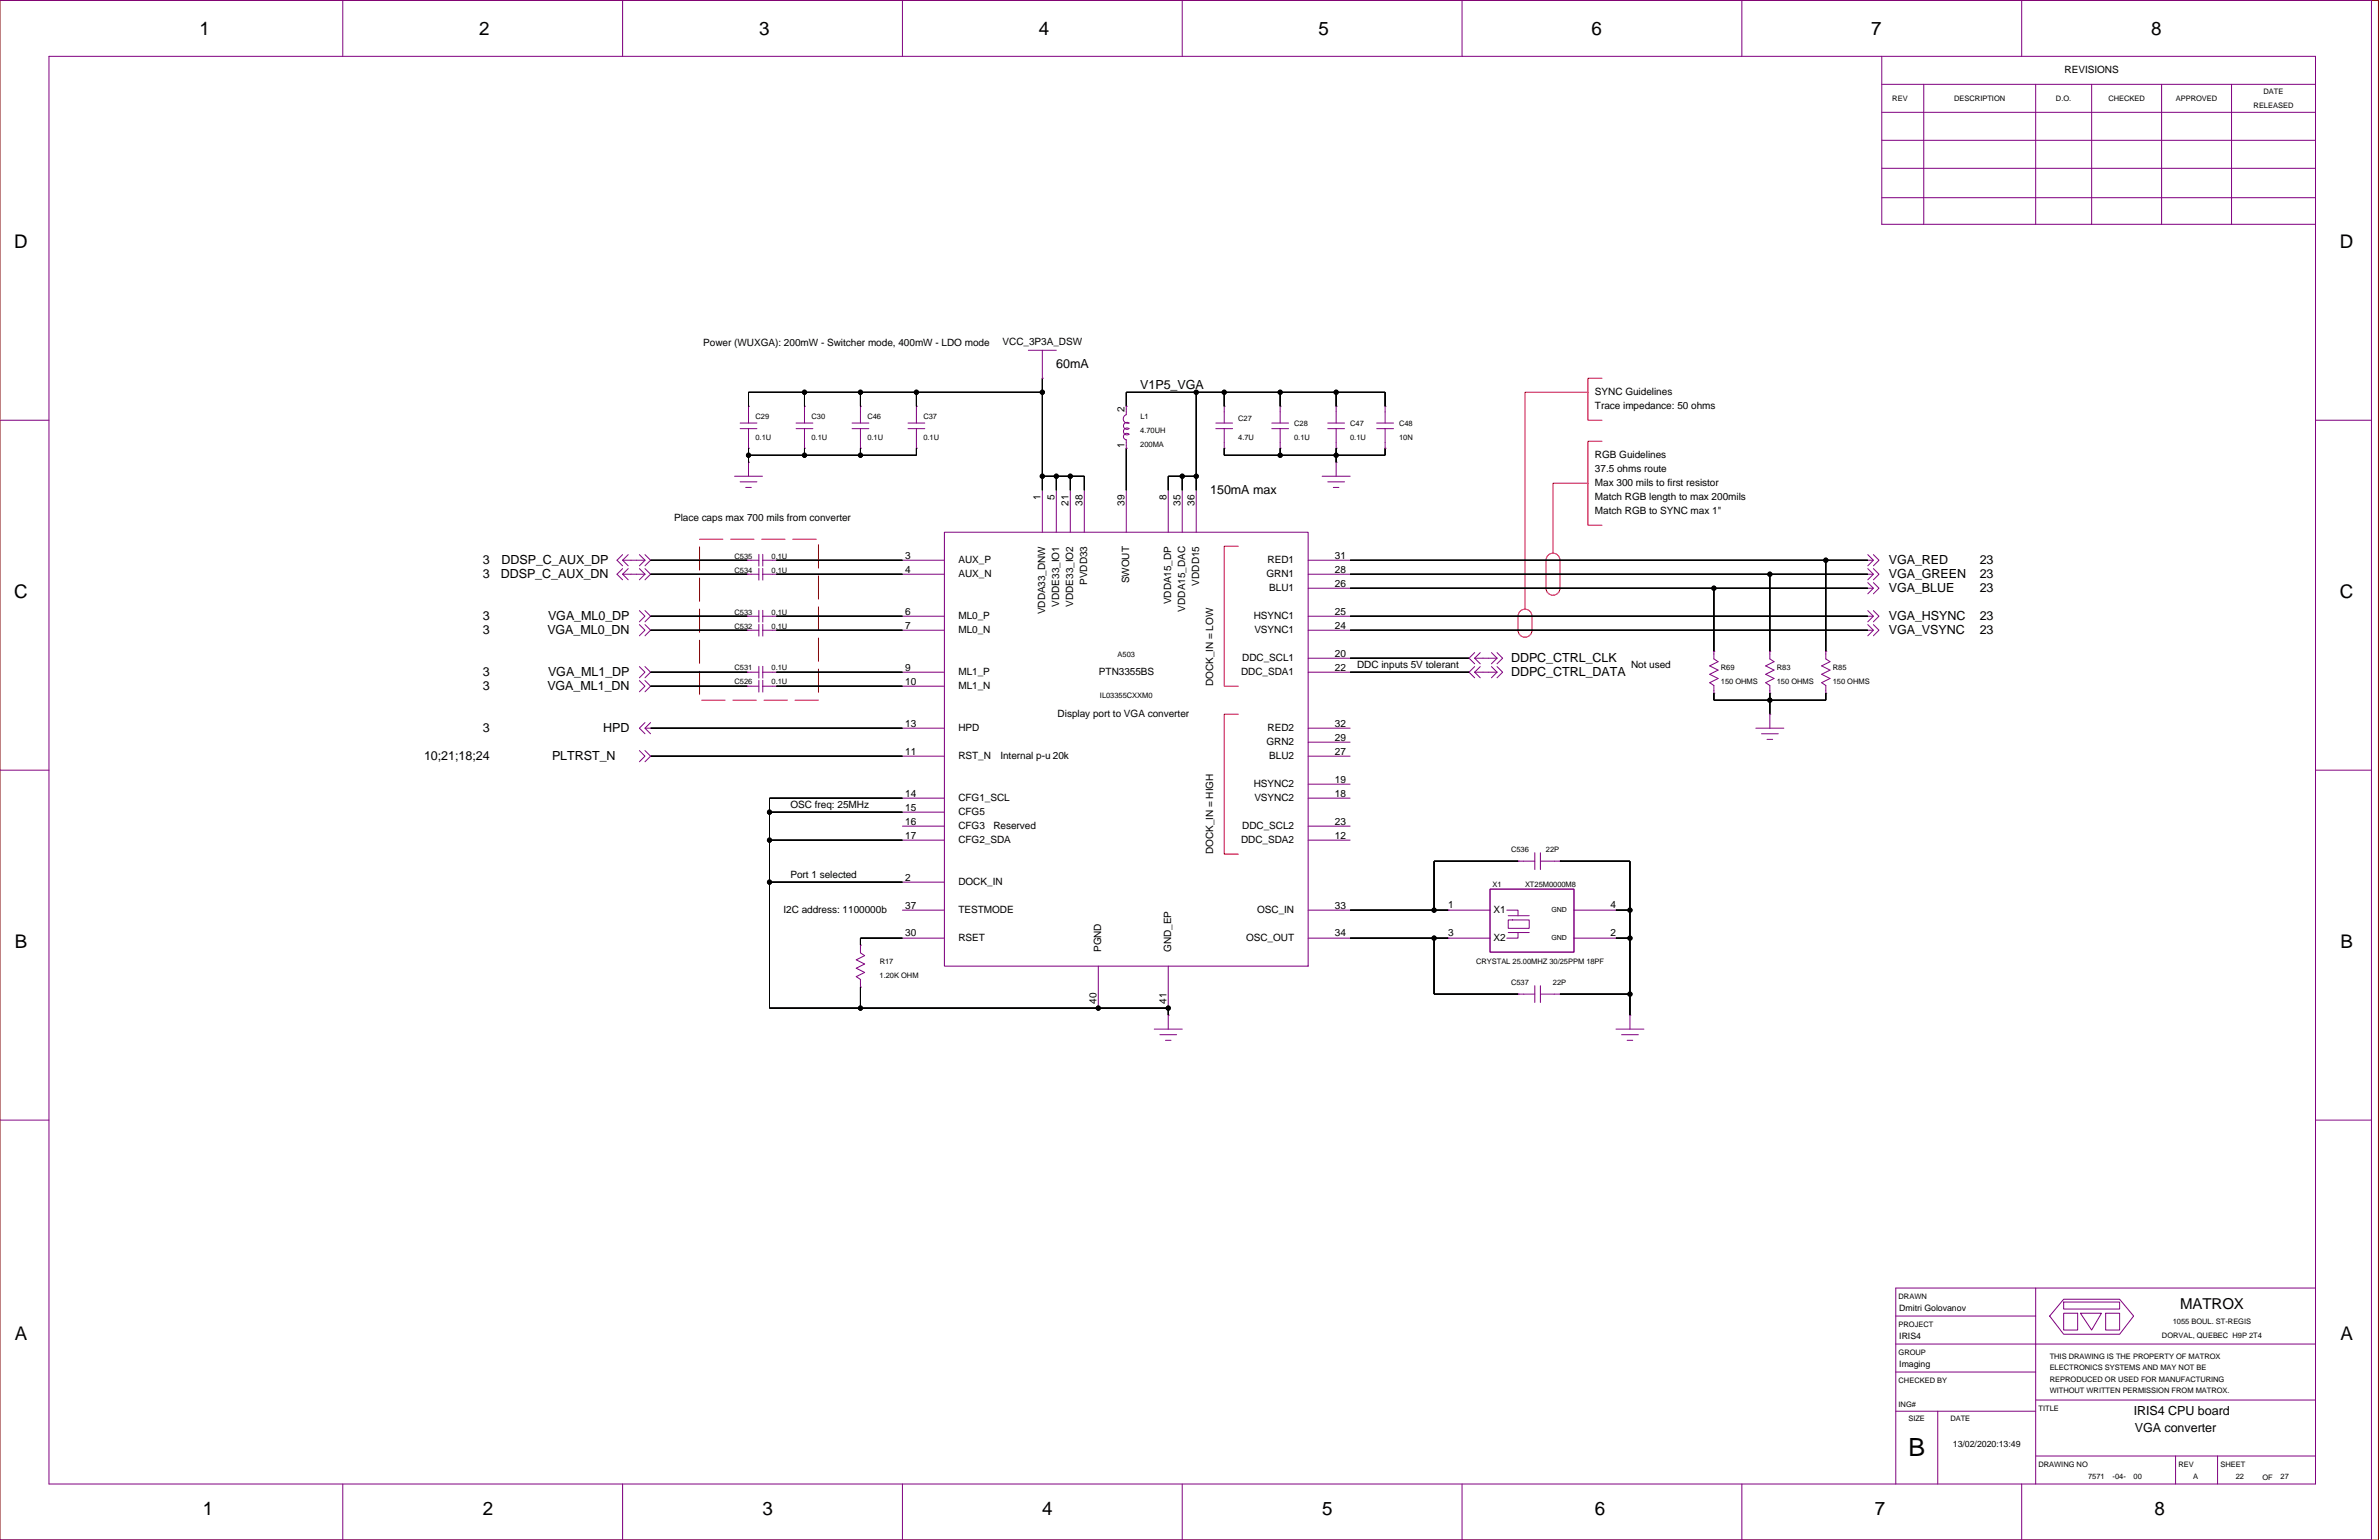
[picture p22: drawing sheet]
<svg xmlns="http://www.w3.org/2000/svg" width="432mm" height="279mm" viewBox="0 0 432 279" stroke-linecap="round" stroke-linejoin="round" font-family="sans-serif">
<defs><g id="words">
<text font-size="4.5" x="346.4" y="264.2">B</text>
<g font-size="3.4">
<text x="36.2" y="6.4">1</text>
<text x="87" y="6.4">2</text>
<text x="137.8" y="6.4">3</text>
<text x="188.6" y="6.4">4</text>
<text x="239.3" y="6.4">5</text>
<text x="288.9" y="6.4">6</text>
<text x="339.6" y="6.4">7</text>
<text x="390.4" y="6.4">8</text>
<text x="2.6" y="45">D</text>
<text x="424.7" y="45">D</text>
<text x="2.6" y="108.5">C</text>
<text x="424.7" y="108.5">C</text>
<text x="2.7" y="172">B</text>
<text x="424.8" y="172">B</text>
<text x="2.7" y="243.1">A</text>
<text x="424.8" y="243.1">A</text>
<text x="36.8" y="274.9">1</text>
<text x="87.6" y="274.9">2</text>
<text x="138.4" y="274.9">3</text>
<text x="189.2" y="274.9">4</text>
<text x="240" y="274.9">5</text>
<text x="289.5" y="274.9">6</text>
<text x="340.3" y="274.9">7</text>
<text x="391.1" y="274.9">8</text>
</g>
<text font-size="2.7" x="395.7" y="237.5">MATROX</text>
<g font-size="2.3">
<text x="191.7" y="66.8">60mA</text>
<text x="207" y="70.7">V1P5_VGA</text>
<text x="219.7" y="89.7">150mA max</text>
<text x="87.6" y="102.3">3</text>
<text x="87.6" y="104.9">3</text>
<text x="90.9" y="104.9">DDSP_C_AUX_DN</text>
<text x="91" y="102.3">DDSP_C_AUX_DP</text>
<text x="342.8" y="107.4">VGA_BLUE</text>
<text x="342.8" y="104.9">VGA_GREEN</text>
<text x="342.8" y="102.3">VGA_RED</text>
<text x="359.3" y="107.4">23</text>
<text x="359.3" y="104.9">23</text>
<text x="359.3" y="102.3">23</text>
<text x="87.6" y="112.5">3</text>
<text x="99.5" y="112.5">VGA_ML0_DP</text>
<text x="342.8" y="112.5">VGA_HSYNC</text>
<text x="359.3" y="112.5">23</text>
<text x="87.6" y="115">3</text>
<text x="99.3" y="115">VGA_ML0_DN</text>
<text x="342.8" y="115">VGA_VSYNC</text>
<text x="359.3" y="115">23</text>
<text x="87.6" y="122.6">3</text>
<text x="87.6" y="125.2">3</text>
<text x="99.3" y="125.2">VGA_ML1_DN</text>
<text x="99.5" y="122.6">VGA_ML1_DP</text>
<text x="274.3" y="122.6">DDPC_CTRL_DATA</text>
<text x="274.3" y="120.1">DDPC_CTRL_CLK</text>
<text x="77" y="137.9">10;21;18;24</text>
<text x="87.6" y="132.8">3</text>
<text x="100.2" y="137.9">PLTRST_N</text>
<text x="109.5" y="132.8">HPD</text>
<text x="387.3" y="256.8">IRIS4 CPU board</text>
<text x="387.5" y="259.8">VGA converter</text>
</g>
<g font-size="1.8">
<text x="374.7" y="13.3">REVISIONS</text>
<text x="127.6" y="62.8">Power (WUXGA): 200mW - Switcher mode, 400mW - LDO mode</text>
<text x="182" y="62.6">VCC_3P3A_DSW</text>
<text x="289.5" y="71.7">SYNC Guidelines</text>
<text x="204.1" y="74.7" transform="rotate(-90 204.1 74.7)">2</text>
<text x="289.5" y="74.2">Trace impedance: 50 ohms</text>
<text x="204.1" y="81.3" transform="rotate(-90 204.1 81.3)">1</text>
<text x="289.5" y="83.1">RGB Guidelines</text>
<text x="289.5" y="88.2">Max 300 mils to first resistor</text>
<text x="289.5" y="85.7">37.5 ohms route</text>
<text x="122.3" y="94.6">Place caps max 700 mils from converter</text>
<text x="188.9" y="90.7" transform="rotate(-90 188.9 90.7)">1</text>
<text x="191.4" y="90.7" transform="rotate(-90 191.4 90.7)">5</text>
<text x="194" y="91.7" transform="rotate(-90 194 91.7)">21</text>
<text x="196.5" y="91.7" transform="rotate(-90 196.5 91.7)">38</text>
<text x="204.1" y="91.7" transform="rotate(-90 204.1 91.7)">39</text>
<text x="211.7" y="90.7" transform="rotate(-90 211.7 90.7)">8</text>
<text x="214.3" y="91.7" transform="rotate(-90 214.3 91.7)">35</text>
<text x="216.8" y="91.7" transform="rotate(-90 216.8 91.7)">36</text>
<text x="289.5" y="93.3">Match RGB to SYNC max 1&quot;</text>
<text x="289.5" y="90.8">Match RGB length to max 200mils</text>
<text x="164.3" y="101.5">3</text>
<text x="242.3" y="101.5">31</text>
<text x="164.3" y="104">4</text>
<text x="174" y="102.2">AUX_P</text>
<text x="174" y="104.7">AUX_N</text>
<text x="197.3" y="106.1" transform="rotate(-90 197.3 106.1)">PVDD33</text>
<text x="205" y="105.8" transform="rotate(-90 205 105.8)">SWOUT</text>
<text x="217.7" y="106.2" transform="rotate(-90 217.7 106.2)">VDDD15</text>
<text x="229.9" y="104.7">GRN1</text>
<text x="230.1" y="102.2">RED1</text>
<text x="230.4" y="107.3">BLU1</text>
<text x="242.3" y="104">28</text>
<text x="242.3" y="106.6">26</text>
<text x="164.3" y="111.6">6</text>
<text x="174" y="112.3">ML0_P</text>
<text x="189.7" y="111.4" transform="rotate(-90 189.7 111.4)">VDDA33_DNW</text>
<text x="192.3" y="110" transform="rotate(-90 192.3 110)">VDDE33_IO1</text>
<text x="194.8" y="110" transform="rotate(-90 194.8 110)">VDDE33_IO2</text>
<text x="212.6" y="109.6" transform="rotate(-90 212.6 109.6)">VDDA15_DP</text>
<text x="215.1" y="110.9" transform="rotate(-90 215.1 110.9)">VDDA15_DAC</text>
<text x="227.6" y="112.3">HSYNC1</text>
<text x="242.3" y="111.6">25</text>
<text x="164.3" y="114.2">7</text>
<text x="174" y="114.9">ML0_N</text>
<text x="225.5" y="120">DDC_SCL1</text>
<text x="227.7" y="114.9">VSYNC1</text>
<text x="242.3" y="119.3">20</text>
<text x="242.3" y="114.2">24</text>
<text x="164.3" y="121.8">9</text>
<text x="164.3" y="124.3">10</text>
<text x="174" y="122.5">ML1_P</text>
<text x="174" y="125">ML1_N</text>
<text x="199.5" y="122.5">PTN3355BS</text>
<text x="220.2" y="124.5" transform="rotate(-90 220.2 124.5)">DOCK_IN = LOW</text>
<text x="225.3" y="122.5">DDC_SDA1</text>
<text x="242.3" y="121.8">22</text>
<text x="246.3" y="121.2">DDC inputs 5V tolerant</text>
<text x="296" y="121.2">Not used</text>
<text x="164.3" y="132">13</text>
<text x="192" y="130.1">Display port to VGA converter</text>
<text x="242.3" y="132">32</text>
<text x="164.3" y="137">11</text>
<text x="174" y="137.7">RST_N</text>
<text x="174" y="132.7">HPD</text>
<text x="181.6" y="137.7">Internal p-u 20k</text>
<text x="229.9" y="135.2">GRN2</text>
<text x="230.1" y="132.7">RED2</text>
<text x="230.4" y="137.7">BLU2</text>
<text x="242.3" y="134.5">29</text>
<text x="242.3" y="137">27</text>
<text x="227.6" y="142.8">HSYNC2</text>
<text x="242.3" y="142.1">19</text>
<text x="143.5" y="146.6">OSC freq: 25MHz</text>
<text x="164.3" y="144.7">14</text>
<text x="164.3" y="147.2">15</text>
<text x="164.3" y="149.7">16</text>
<text x="174" y="147.9">CFG5</text>
<text x="174" y="145.4">CFG1_SCL</text>
<text x="227.7" y="145.4">VSYNC2</text>
<text x="242.3" y="149.7">23</text>
<text x="242.3" y="144.7">18</text>
<text x="164.3" y="152.3">17</text>
<text x="174" y="150.4">CFG3</text>
<text x="174" y="153">CFG2_SDA</text>
<text x="180.3" y="150.4">Reserved</text>
<text x="220.2" y="155" transform="rotate(-90 220.2 155)">DOCK_IN = HIGH</text>
<text x="225.3" y="153">DDC_SDA2</text>
<text x="225.5" y="150.4">DDC_SCL2</text>
<text x="242.3" y="152.3">12</text>
<text x="143.5" y="159.3">Port 1 selected</text>
<text x="164.3" y="159.9">2</text>
<text x="174" y="160.6">DOCK_IN</text>
<text x="142.2" y="165.7">I2C address: 1100000b</text>
<text x="164.3" y="165">37</text>
<text x="174" y="165.7">TESTMODE</text>
<text x="228.2" y="165.7">OSC_IN</text>
<text x="242.3" y="165">33</text>
<text x="262.8" y="164.7">1</text>
<text x="271.1" y="165.7">X1</text>
<text x="292.3" y="164.7">4</text>
<text x="164.3" y="169.8">30</text>
<text x="174" y="170.7">RSET</text>
<text x="199.9" y="172.7" transform="rotate(-90 199.9 172.7)">PGND</text>
<text x="212.6" y="172.7" transform="rotate(-90 212.6 172.7)">GND_EP</text>
<text x="226.2" y="170.7">OSC_OUT</text>
<text x="242.3" y="169.8">34</text>
<text x="262.8" y="169.8">3</text>
<text x="271.1" y="170.7">X2</text>
<text x="292.3" y="169.8">2</text>
<text x="199" y="182.1" transform="rotate(-90 199 182.1)">40</text>
<text x="211.7" y="182.1" transform="rotate(-90 211.7 182.1)">41</text>
</g>
<g font-size="1.6">
<text x="344.7" y="237.8">Dmitri Golovanov</text>
<text x="344.7" y="242.9">IRIS4</text>
<text x="344.7" y="247.9">Imaging</text>
<text x="354.5" y="262.5">13/02/2020:13:49</text>
</g>
<g font-size="1.4">
<text x="410.8" y="17">DATE</text>
<text x="343.5" y="18.2">REV</text>
<text x="354.7" y="18.2">DESCRIPTION</text>
<text x="373.2" y="18.2">D.O.</text>
<text x="382.7" y="18.2">CHECKED</text>
<text x="394.9" y="18.2">APPROVED</text>
<text x="409" y="19.5">RELEASED</text>
<text x="137.1" y="75.9">C29</text>
<text x="147.3" y="75.9">C30</text>
<text x="157.4" y="75.9">C46</text>
<text x="167.6" y="75.9">C37</text>
<text x="207" y="75.9">L1</text>
<text x="224.7" y="76.4">C27</text>
<text x="234.9" y="77.2">C28</text>
<text x="245.1" y="77.2">C47</text>
<text x="253.9" y="77.2">C48</text>
<text x="137.1" y="79.7">0.1U</text>
<text x="147.3" y="79.7">0.1U</text>
<text x="157.4" y="79.7">0.1U</text>
<text x="167.6" y="79.7">0.1U</text>
<text x="207" y="78.5">4.70UH</text>
<text x="207" y="81">200MA</text>
<text x="224.7" y="79.7">4.7U</text>
<text x="234.9" y="79.7">0.1U</text>
<text x="245.1" y="79.7">0.1U</text>
<text x="253.9" y="79.7">10N</text>
<text x="133.3" y="101.3">C535</text>
<text x="140" y="101.3">0.1U</text>
<text x="133.3" y="103.9">C534</text>
<text x="140" y="103.9">0.1U</text>
<text x="133.3" y="111.5">C533</text>
<text x="140" y="111.5">0.1U</text>
<text x="133.3" y="114">C532</text>
<text x="140" y="114">0.1U</text>
<text x="202.8" y="119.1">A503</text>
<text x="133.3" y="124.2">C526</text>
<text x="133.3" y="121.6">C531</text>
<text x="140" y="124.2">0.1U</text>
<text x="140" y="121.6">0.1U</text>
<text x="312.3" y="124.2">150 OHMS</text>
<text x="312.3" y="121.6">R69</text>
<text x="322.5" y="121.6">R83</text>
<text x="322.5" y="124.2">150 OHMS</text>
<text x="332.7" y="124.2">150 OHMS</text>
<text x="332.7" y="121.6">R85</text>
<text x="199.6" y="126.7">IL03355CXXM0</text>
<text x="274.3" y="154.7">C536</text>
<text x="280.6" y="154.7">22P</text>
<text x="270.9" y="161">X1</text>
<text x="276.8" y="161">XT25M0000M8</text>
<text x="159.7" y="177.5">1.20K OHM</text>
<text x="159.7" y="175">R17</text>
<text x="267.9" y="175">CRYSTAL 25.00MHZ 30/25PPM 18PF</text>
<text x="274.3" y="178.8">C537</text>
<text x="281.9" y="178.8">22P</text>
<text x="344.6" y="235.7">DRAWN</text>
<text x="344.6" y="240.7">PROJECT</text>
<text x="344.6" y="245.8">GROUP</text>
<text x="392.4" y="242.7">DORVAL, QUEBEC H9P 2T4</text>
<text x="394.4" y="240.2">1055 BOUL. ST-REGIS</text>
<text x="344.6" y="250.9">CHECKED BY</text>
<text x="372" y="246.6">THIS DRAWING IS THE PROPERTY OF MATROX</text>
<text x="372" y="248.6">ELECTRONICS SYSTEMS AND MAY NOT BE</text>
<text x="372.1" y="250.7">REPRODUCED OR USED FOR MANUFACTURING</text>
<text x="344.6" y="255.2">ING#</text>
<text x="346.4" y="257.8">SIZE</text>
<text x="354" y="257.8">DATE</text>
<text x="370" y="256">TITLE</text>
<text x="372" y="252.7">WITHOUT WRITTEN PERMISSION FROM MATROX.</text>
<text x="370" y="266.1">DRAWING NO</text>
<text x="379" y="268.3">7571</text>
<text x="383.5" y="268.3">-04-</text>
<text x="387.3" y="268.3">00</text>
<text x="395.4" y="266.1">REV</text>
<text x="398.1" y="268.3">A</text>
<text x="403" y="266.1">SHEET</text>
<text x="405.8" y="268.3">22</text>
<text x="410.6" y="268.4">OF</text>
<text x="413.9" y="268.3">27</text>
</g>
<g font-size="1.3">
<text x="281.6" y="165.5">GND</text>
<text x="281.6" y="170.6">GND</text>
</g>
</g></defs>
<path d="M0 .1h431.7v279.3h-431.7z" fill="none" stroke="#800000" stroke-width=".18"/>
<g fill="none" stroke="#800080" stroke-width=".18">
<path d="M-.1 .1h430.5v279.3h-430.5M8.9 10.2h411.4v259h-411.4zM62.2 .1v10.1M113 .1v10.1M163.8 .1v10.1M214.6 .1v10.1M265.4 .1v10.1M316.2 .1v10.1M341.6 15.3h78.7M341.6 10.2v30.5h78.7M349.2 15.3v25.4M366.9 .1v10.1"/>
<path d="M369.5 15.3v25.4M379.6 15.3v25.4M392.3 15.3v25.4M405 15.3v25.4M341.6 35.9h78.7M341.6 30.5h78.7M341.6 25.5h78.7M341.6 20.4h78.7M-.1 76.2h9M134.3 76.8h3.1M134.3 77.8h3.1M135.9 73.7h.1"/>
<path d="M135.9 73.7v3.1M135.9 77.8v3.5M144.5 76.8h3M144.5 77.8h3M146 73.7h.1M146 73.7v3.1M146 77.8v3.5M154.7 76.8h3M154.7 77.8h3M156.2 73.7h.1M156.2 73.7v3.1M156.2 77.8v3.5"/>
<path d="M164.8 76.8h3.1M164.8 77.8h3.1M166.3 73.7h.1M166.3 73.7v3.1M166.3 77.8v3.5M186.6 63.5h5.1M189.2 68.6h.1M189.2 63.5v5.1M204.4 73.7h.1M204.4 73.7v1.5a.8 .8 0 0 0-.5 1 .8 .8 0 0 0 1 .6 .64 .64 0 0 0-.8 0 .64 .64 0 0 0 0 .9 .64 .64 0 0 0 .8 .1 .63 .63 0 0 0-.8 .1 .63 .63 0 0 0 0 .8 .63 .63 0 0 0 .8 .1 .6 .6 0 0 0-.9 .1 .6 .6 0 0 0 .4 .9v1.5M220.7 76.8h3M220.7 77.8h3"/>
<path d="M222.2 73.7h.1M222.2 73.7v3.1M222.2 77.8v3.5M230.8 76.8h3.1M230.8 77.8h3.1M232.4 73.7h.1M232.4 73.7v3.1M232.4 77.8v3.5M241 76.8h3M241 77.8h3M242.5 73.7h.1M242.5 73.7v3.1"/>
<path d="M242.5 77.8v3.5M249.9 76.8h3M249.9 77.8h3M251.4 73.7h.1M251.4 73.7v3.1M251.4 77.8v3.5M420.3 76.2h10.1M133.3 86.4h5.1M134.3 87.4h3.1M135.4 88.4h1M135.9 81.3h.1M135.9 83.9h.1"/>
<path d="M135.9 83.9v2.5M146 81.3h.1M156.2 81.3h.1M166.3 81.3h.1M171.4 96.6h66v78.7h-66zM189.2 88.9v7.7M191.7 88.9v7.7M194.3 88.9v7.7M196.8 88.9v7.7M204.4 81.3h.1M204.4 88.9v7.7M212 88.9v7.7"/>
<path d="M214.6 88.9v7.7M217.1 88.9v7.7M222.2 81.3h.1M232.4 81.3h.1M240 86.4h5.1M241 87.4h3M242 88.4h1M242.5 81.3h.1M242.5 83.9h.1M242.5 83.9v2.5M251.4 81.3h.1M113 104.2h4.1"/>
<path d="M113 101.6h4.1M113 100.6l-1 1 1 1.1M113 101.6l1 1.1M113 103.2l-1 1 1 1M113 104.2l1 1M114 100.6l-1 1M114 103.2l-1 1M116.1 110.8l1 1-1 1M116.1 113.3l1 1-1 1.1M116.1 100.6l1 1M116.1 103.2l1 1M117.1 110.8l1 1-1 1"/>
<path d="M117.1 113.3l1 1-1 1.1M117.1 100.6l1 1-1 1.1M117.1 101.6l-1 1.1M117.1 103.2l1 1-1 1M117.1 104.2l-1 1M118.1 101.6h.1M118.1 104.2h.1M118.1 111.8h.1M118.1 114.3h.1M135.6 114.3h.1M135.6 111.8h.1M135.6 104.2h.1"/>
<path d="M135.6 101.6h.1M135.6 114.3h2.1M135.6 111.8h2.1M135.6 104.2h2.1M135.6 101.6h2.1M137.7 100.6v2.1M137.7 103.1v2.1M137.7 110.7v2.2M137.7 113.3v2.1M138.4 100.6v2.1M138.4 103.1v2.1M138.4 110.7v2.2"/>
<path d="M138.4 113.3v2.1M138.4 114.3h2.5M138.4 111.8h2.5M138.4 104.2h2.5M138.4 101.6h2.5M140.9 114.3h.1M140.9 111.8h.1M140.9 104.2h.1M140.9 101.6h.1M163.8 114.3h7.6M163.8 111.8h7.6M163.8 104.2h7.6"/>
<path d="M163.8 101.6h7.6M237.4 114.3h7.7M237.4 111.8h7.7M237.4 104.2h7.7M237.4 101.6h7.7M237.4 119.4h7.7M237.4 106.7h7.7M266.6 119.4h.1M267.7 119.4h4M267.7 118.4l-1.1 1 1.1 1M267.7 119.4l1 1M268.7 118.4l-1 1"/>
<path d="M270.7 118.4l1 1M271.7 118.4l1 1-1 1M271.7 119.4l-1 1M311.1 118.1h.1M311.1 118.1v1.4l.7 .6-1.5 .7 1.5 .8-1.5 .7 1.5 .8-1.5 .8 .8 .5v1.4M321.2 118.1h.1M321.2 118.1v1.4l.8 .6-1.5 .7 1.5 .8-1.5 .7 1.5 .8-1.5 .8 .7 .5v1.4M331.4 118.1h.1M331.4 118.1v1.4l.8 .6-1.6 .7 1.6 .8-1.6 .7 1.6 .8-1.6 .8 .8 .5v1.4M339 114.3h.1M339 111.8h.1M339 106.7h.1"/>
<path d="M339 104.2h.1M339 101.6h.1M339 113.3l1 1-1 1.1M339 110.8l1 1-1 1M339 105.7l1 1-1 1M339 103.2l1 1-1 1M339 100.6l1 1-1 1.1M339 114.3h1M339 111.8h1M339 104.2h1M339 101.6h1M339 106.7h1"/>
<path d="M340 113.3l1 1-1 1.1M340 110.8l1 1-1 1M340 105.7l1 1-1 1M340 103.2l1 1-1 1M340 100.6l1 1-1 1.1M-.1 139.7h9M116.1 120.9l1 1.1-1 1M116.1 123.5l1 1-1 1M116.1 136.2l1 1-1 1M117.1 120.9l1 1.1-1 1M117.1 123.5l1 1-1 1M117.1 136.2l1 1-1 1"/>
<path d="M117.1 131.1l-1 1 1 1M117.1 132.1h1M118.1 122h.1M118.1 124.5h.1M118.1 137.2h.1M118.1 132.1h.1M118.1 131.1l-1 1 1 1M135.6 124.5h.1M135.6 122h.1M135.6 124.5h2.1M135.6 122h2.1M137.7 120.9v2.1"/>
<path d="M137.7 123.4v2.2M138.4 124.5h2.5M138.4 120.9v2.1M138.4 123.4v2.2M138.4 122h2.5M140.9 124.5h.1M140.9 122h.1M163.8 124.5h7.6M163.8 122h7.6M163.8 137.2h7.6M163.8 132.1h7.6M237.4 122h7.7"/>
<path d="M237.4 137.2h7.7M237.4 134.7h7.7M237.4 132.1h7.7M266.6 122h.1M267.7 122h4M267.7 120.9l-1.1 1.1 1.1 1M267.7 122l1 1M268.7 120.9l-1 1.1M270.7 120.9l1 1.1M271.7 120.9l1 1.1-1 1M271.7 122l-1 1M311.1 125.8h.1"/>
<path d="M318.7 132.1h5.1M319.7 133.1h3.1M320.7 134.1h1M321.2 125.8h.1M321.2 129.6h.1M321.2 129.6v2.5M331.4 125.8h.1M420.3 139.7h10.1M163.8 144.8h7.6M163.8 147.3h7.6M163.8 149.9h7.6M163.8 152.4h7.6"/>
<path d="M237.4 144.8h7.7M237.4 142.3h7.7M237.4 149.9h7.7M237.4 152.4h7.7M275.5 156.2h.1M275.5 156.2h3.1M278.6 154.7v3.1M279.6 156.2h3.5M279.6 154.7v3.1M283.1 156.2h.1M156.2 171.5h.1M156.2 179.1h.1"/>
<path d="M156.2 171.5v1.4l.7 .5-1.5 .7 1.5 .8-1.5 .8 1.5 .7-1.5 .8 .8 .5v1.4M163.8 170.2h7.6M163.8 165.1h7.6M163.8 160h7.6M199.3 175.3v7.6M212 175.3v7.6M237.4 170.2h7.7M237.4 165.1h7.7M262.8 170.2h.1M262.8 165.1h.1M262.8 170.2h7.6M262.8 165.1h7.6"/>
<path d="M270.4 161.3h15.3v11.4h-15.3zM273.5 165.1h2v1M273.7 166.9h3.9v1.5h-3.9zM273.7 169.2h3.9M273.7 166.1h3.9M275.5 169.2v1h-2M278.6 178.8v3.1M279.6 178.8v3.1M285.7 170.2h7.6M285.7 165.1h7.6M293.3 170.2h.1M293.3 165.1h.1"/>
<path d="M209.5 186.7h5.1M210.5 187.7h3.1M211.5 188.7h1M212 184.2h.1M212 184.2v2.5M275.5 180.4h.1M275.5 180.4h3.1M279.6 180.4h3.5M283.1 180.4h.1M293.3 186.7h5.1M294.3 187.7h3.1M295.3 188.7h1.1"/>
<path d="M295.8 184.2h.1M295.8 184.2v2.5M-.1 203.2h9M420.3 203.2h10.1M344.1 238.8h25.4M369.5 233.7v35.5M374.6 238.3h2.5v3h-2.5zM374.6 236.2h10.1v1.3h-10.1zM374.6 235.7h10.1l2.6 3.1-2.6 3.3h-10.1l-2.6-3.3zM377.6 238.3h3.8l-1.8 3zM382.2 238.3h2.5v3h-2.5zM420.3 233.7h-76.2v35.5"/>
<path d="M344.1 256h25.4M344.1 248.9h25.4M344.1 243.8h76.2M351.7 256v13.2M369.5 254h50.8M62.2 269.2v10.2M113 269.2v10.2M163.8 269.2v10.2M214.6 269.2v10.2M265.4 269.2v10.2M316.2 269.2v10.2M366.9 269.2v10.2"/>
<path d="M369.5 264.2h50.8M394.9 264.2v5M402.5 264.2v5"/>
</g>
<path d="M288.2 71.2h-11.4v39.3M290.8 68.6h-2.6v7.6h2.6M224.7 99.1h-2.5v25.4h2.5M288.2 87.7h-6.3v12.7M290.8 80.1h-2.6v15.2h2.6M276 110.8a1.27 1.27 0 0 1 1.4-.1 1.27 1.27 0 0 1 .7 1.1v2.5a1.27 1.27 0 0 1-1.3 1.3 1.27 1.27 0 0 1-1.3-1.3v-2.5l.1-.4zM280.9 100.9a1.27 1.27 0 0 1 1.4-.5 1.27 1.27 0 0 1 .8 1.2v5.1a1.27 1.27 0 0 1-1.2 1.3 1.27 1.27 0 0 1-1.3-1.3v-5.1zM224.7 129.6h-2.5v25.4h2.5" fill="none" stroke="#f00" stroke-width=".18"/>
<path d="M127 97.8h21.6v29.2h-21.6v-29.2" fill="none" stroke="#f00" stroke-width=".18" stroke-dasharray="4.2 1.4"/>
<g fill="#000" stroke="#000" stroke-width=".18">
<path d="M135.9 71.2v2.5z" fill-rule="evenodd"/>
<path d="M146 71.2v2.5z" fill-rule="evenodd"/>
<path d="M135.9 71.2h10.1z" fill-rule="evenodd"/>
<path d="M156.2 71.2v2.5z" fill-rule="evenodd"/>
<path d="M146 71.2h10.2z" fill-rule="evenodd"/>
<path d="M166.3 71.2v2.5z" fill-rule="evenodd"/>
<path d="M156.2 71.2h10.1z" fill-rule="evenodd"/>
<path d="M189.2 68.6v2.6z" fill-rule="evenodd"/>
<path d="M189.2 71.2v15.2z" fill-rule="evenodd"/>
<path d="M166.3 71.2h22.9z" fill-rule="evenodd"/>
<path d="M204.4 71.2v2.5z" fill-rule="evenodd"/>
<path d="M204.4 71.2h12.7z" fill-rule="evenodd"/>
<path d="M217.1 71.2v15.2z" fill-rule="evenodd"/>
<path d="M222.2 71.2v2.5z" fill-rule="evenodd"/>
<path d="M217.1 71.2h5.1z" fill-rule="evenodd"/>
<path d="M232.4 71.2v2.5z" fill-rule="evenodd"/>
<path d="M222.2 71.2h10.2z" fill-rule="evenodd"/>
<path d="M242.5 71.2v2.5z" fill-rule="evenodd"/>
<path d="M232.4 71.2h10.1z" fill-rule="evenodd"/>
<path d="M251.4 71.2v2.5z" fill-rule="evenodd"/>
<path d="M242.5 71.2h8.9z" fill-rule="evenodd"/>
<path d="M135.9 81.3v1.3z" fill-rule="evenodd"/>
<path d="M135.9 82.6v1.3z" fill-rule="evenodd"/>
<path d="M146 81.3v1.3z" fill-rule="evenodd"/>
<path d="M135.9 82.6h10.1z" fill-rule="evenodd"/>
<path d="M156.2 81.3v1.3z" fill-rule="evenodd"/>
<path d="M146 82.6h10.2z" fill-rule="evenodd"/>
<path d="M166.3 81.3v1.3z" fill-rule="evenodd"/>
<path d="M156.2 82.6h10.1z" fill-rule="evenodd"/>
<path d="M189.2 86.4v2.5z" fill-rule="evenodd"/>
<path d="M191.7 86.4v2.5z" fill-rule="evenodd"/>
<path d="M189.2 86.4h2.5z" fill-rule="evenodd"/>
<path d="M194.3 86.4v2.5z" fill-rule="evenodd"/>
<path d="M191.7 86.4h2.6z" fill-rule="evenodd"/>
<path d="M196.8 86.4v2.5z" fill-rule="evenodd"/>
<path d="M194.3 86.4h2.5z" fill-rule="evenodd"/>
<path d="M204.4 81.3v7.6z" fill-rule="evenodd"/>
<path d="M212 86.4v2.5z" fill-rule="evenodd"/>
<path d="M212 86.4h2.6z" fill-rule="evenodd"/>
<path d="M214.6 86.4v2.5z" fill-rule="evenodd"/>
<path d="M214.6 86.4h2.5z" fill-rule="evenodd"/>
<path d="M217.1 86.4v2.5z" fill-rule="evenodd"/>
<path d="M222.2 81.3v1.3z" fill-rule="evenodd"/>
<path d="M232.4 81.3v1.3z" fill-rule="evenodd"/>
<path d="M222.2 82.6h10.2z" fill-rule="evenodd"/>
<path d="M242.5 81.3v1.3z" fill-rule="evenodd"/>
<path d="M242.5 82.6v1.3z" fill-rule="evenodd"/>
<path d="M232.4 82.6h10.1z" fill-rule="evenodd"/>
<path d="M251.4 81.3v1.3z" fill-rule="evenodd"/>
<path d="M242.5 82.6h8.9z" fill-rule="evenodd"/>
<path d="M118.1 111.8h17.5z" fill-rule="evenodd"/>
<path d="M118.1 114.3h17.5z" fill-rule="evenodd"/>
<path d="M118.1 101.6h17.5z" fill-rule="evenodd"/>
<path d="M118.1 104.2h17.5z" fill-rule="evenodd"/>
<path d="M140.9 101.6h22.9z" fill-rule="evenodd"/>
<path d="M140.9 104.2h22.9z" fill-rule="evenodd"/>
<path d="M140.9 111.8h22.9z" fill-rule="evenodd"/>
<path d="M140.9 114.3h22.9z" fill-rule="evenodd"/>
<path d="M245.1 119.4h21.5z" fill-rule="evenodd"/>
<path d="M311.1 106.7v11.4z" fill-rule="evenodd"/>
<path d="M245.1 106.7h66z" fill-rule="evenodd"/>
<path d="M321.2 104.2v13.9z" fill-rule="evenodd"/>
<path d="M245.1 104.2h76.1z" fill-rule="evenodd"/>
<path d="M331.4 101.6v16.5z" fill-rule="evenodd"/>
<path d="M245.1 101.6h86.3z" fill-rule="evenodd"/>
<path d="M245.1 114.3h93.9z" fill-rule="evenodd"/>
<path d="M245.1 111.8h93.9z" fill-rule="evenodd"/>
<path d="M311.1 106.7h27.9z" fill-rule="evenodd"/>
<path d="M321.2 104.2h17.8z" fill-rule="evenodd"/>
<path d="M331.4 101.6h7.6z" fill-rule="evenodd"/>
<path d="M118.1 124.5h17.5z" fill-rule="evenodd"/>
<path d="M118.1 122h17.5z" fill-rule="evenodd"/>
<path d="M118.1 137.2h45.7z" fill-rule="evenodd"/>
<path d="M140.9 122h22.9z" fill-rule="evenodd"/>
<path d="M140.9 124.5h22.9z" fill-rule="evenodd"/>
<path d="M118.1 132.1h45.7z" fill-rule="evenodd"/>
<path d="M245.1 122h21.5z" fill-rule="evenodd"/>
<path d="M311.1 125.8v1.2z" fill-rule="evenodd"/>
<path d="M321.2 127v2.6z" fill-rule="evenodd"/>
<path d="M321.2 125.8v1.2z" fill-rule="evenodd"/>
<path d="M311.1 127h10.1z" fill-rule="evenodd"/>
<path d="M321.2 127h10.2z" fill-rule="evenodd"/>
<path d="M331.4 125.8v1.2z" fill-rule="evenodd"/>
<path d="M139.7 147.3v5.1z" fill-rule="evenodd"/>
<path d="M139.7 152.4v7.6z" fill-rule="evenodd"/>
<path d="M139.7 144.8v2.5z" fill-rule="evenodd"/>
<path d="M139.7 152.4h24.1z" fill-rule="evenodd"/>
<path d="M139.7 147.3h24.1z" fill-rule="evenodd"/>
<path d="M139.7 144.8h24.1z" fill-rule="evenodd"/>
<path d="M260.3 156.2v8.9z" fill-rule="evenodd"/>
<path d="M260.3 156.2h15.2z" fill-rule="evenodd"/>
<path d="M283.1 156.2h12.7z" fill-rule="evenodd"/>
<path d="M295.8 156.2v8.9z" fill-rule="evenodd"/>
<path d="M139.7 160v22.9z" fill-rule="evenodd"/>
<path d="M156.2 170.2v1.3z" fill-rule="evenodd"/>
<path d="M156.2 179.1v3.8z" fill-rule="evenodd"/>
<path d="M156.2 170.2h7.6z" fill-rule="evenodd"/>
<path d="M139.7 160h24.1z" fill-rule="evenodd"/>
<path d="M245.1 165.1h15.2z" fill-rule="evenodd"/>
<path d="M245.1 170.2h15.2z" fill-rule="evenodd"/>
<path d="M260.3 170.2v10.2z" fill-rule="evenodd"/>
<path d="M260.3 165.1h2.5z" fill-rule="evenodd"/>
<path d="M260.3 170.2h2.5z" fill-rule="evenodd"/>
<path d="M293.3 170.2h2.5z" fill-rule="evenodd"/>
<path d="M293.3 165.1h2.5z" fill-rule="evenodd"/>
<path d="M295.8 165.1v5.1z" fill-rule="evenodd"/>
<path d="M295.8 170.2v10.2z" fill-rule="evenodd"/>
<path d="M139.7 182.9h16.5z" fill-rule="evenodd"/>
<path d="M156.2 182.9h43.1z" fill-rule="evenodd"/>
<path d="M212 182.9v1.3z" fill-rule="evenodd"/>
<path d="M199.3 182.9h12.7z" fill-rule="evenodd"/>
<path d="M260.3 180.4h15.2z" fill-rule="evenodd"/>
<path d="M295.8 180.4v3.8z" fill-rule="evenodd"/>
<path d="M283.1 180.4h12.7z" fill-rule="evenodd"/>
<circle cx="146" cy="71.2" r=".38"/>
<circle cx="156.2" cy="71.2" r=".38"/>
<circle cx="166.3" cy="71.2" r=".38"/>
<circle cx="189.2" cy="71.2" r=".38"/>
<circle cx="217.1" cy="71.2" r=".38"/>
<circle cx="222.2" cy="71.2" r=".38"/>
<circle cx="232.4" cy="71.2" r=".38"/>
<circle cx="242.5" cy="71.2" r=".38"/>
<circle cx="135.9" cy="82.6" r=".38"/>
<circle cx="146" cy="82.6" r=".38"/>
<circle cx="156.2" cy="82.6" r=".38"/>
<circle cx="189.2" cy="86.4" r=".38"/>
<circle cx="191.7" cy="86.4" r=".38"/>
<circle cx="194.3" cy="86.4" r=".38"/>
<circle cx="214.6" cy="86.4" r=".38"/>
<circle cx="217.1" cy="86.4" r=".38"/>
<circle cx="232.4" cy="82.6" r=".38"/>
<circle cx="242.5" cy="82.6" r=".38"/>
<circle cx="311.1" cy="106.7" r=".38"/>
<circle cx="321.2" cy="104.2" r=".38"/>
<circle cx="331.4" cy="101.6" r=".38"/>
<circle cx="321.2" cy="127" r=".38"/>
<circle cx="139.7" cy="152.4" r=".38"/>
<circle cx="139.7" cy="147.4" r=".38"/>
<circle cx="139.7" cy="160" r=".38"/>
<circle cx="260.3" cy="165.1" r=".38"/>
<circle cx="260.3" cy="170.2" r=".38"/>
<circle cx="295.8" cy="165.1" r=".38"/>
<circle cx="295.8" cy="170.2" r=".38"/>
<circle cx="156.2" cy="182.9" r=".38"/>
<circle cx="199.3" cy="182.9" r=".38"/>
<circle cx="212" cy="182.9" r=".38"/>
<circle cx="295.8" cy="180.4" r=".38"/>
</g>
<g fill="none" stroke="#000" stroke-width=".18">
<path d="M146 71.2v2.5M156.2 71.2v2.5M166.3 71.2v2.5M189.2 68.6v20.3M189.2 71.2h-53.3v2.5M204.4 73.7v-2.5h47v2.5M217.1 71.2v17.7M222.2 71.2v2.5M232.4 71.2v2.5M242.5 71.2v2.5M135.9 81.3v2.6M146 81.3v1.3"/>
<path d="M156.2 81.3v1.3M166.3 81.3v1.3h-30.4M189.2 86.4h7.6v2.5M191.7 86.4v2.5M194.3 86.4v2.5M204.4 81.3v7.6M214.6 86.4v2.5M217.1 86.4h-5.1v2.5M222.2 81.3v1.3h29.2v-1.3M232.4 81.3v1.3M242.5 81.3v2.6M118.1 114.3h17.5"/>
<path d="M118.1 111.8h17.5M118.1 101.6h17.5M118.1 104.2h17.5M140.9 114.3h22.9M140.9 111.8h22.9M140.9 101.6h22.9M140.9 104.2h22.9M245.1 114.3h93.9M245.1 111.8h93.9M245.1 119.4h21.5M245.1 101.6h93.9M245.1 104.2h93.9"/>
<path d="M245.1 106.7h93.9M311.1 106.7v11.4M321.2 104.2v13.9M331.4 101.6v16.5M118.1 137.2h45.7M118.1 122h17.5M118.1 124.5h17.5M118.1 132.1h45.7M140.9 122h22.9M140.9 124.5h22.9M245.1 122h21.5M311.1 125.8v1.2h20.3v-1.2"/>
<path d="M321.2 125.8v3.8M139.7 152.4h24.1M139.7 147.3h24.1M163.8 144.8h-24.1v38.1h72.3v1.3M275.5 156.2h-15.2v8.9M283.1 156.2h12.7v28M139.7 160h24.1M156.2 179.1v3.8M163.8 170.2h-7.6v1.3M245.1 170.2h17.7M245.1 165.1h17.7M260.3 170.2v10.2h15.2"/>
<path d="M293.3 170.2h2.5M293.3 165.1h2.5M199.3 182.9h.1M212 182.9h.1M283.1 180.4h12.7"/>
<circle cx="146" cy="71.2" r=".38"/>
<circle cx="156.2" cy="71.2" r=".38"/>
<circle cx="166.3" cy="71.2" r=".38"/>
<circle cx="189.2" cy="71.2" r=".38"/>
<circle cx="217.1" cy="71.2" r=".38"/>
<circle cx="222.2" cy="71.2" r=".38"/>
<circle cx="232.4" cy="71.2" r=".38"/>
<circle cx="242.5" cy="71.2" r=".38"/>
<circle cx="135.9" cy="82.6" r=".38"/>
<circle cx="146" cy="82.6" r=".38"/>
<circle cx="156.2" cy="82.6" r=".38"/>
<circle cx="189.2" cy="86.4" r=".38"/>
<circle cx="191.7" cy="86.4" r=".38"/>
<circle cx="194.3" cy="86.4" r=".38"/>
<circle cx="214.6" cy="86.4" r=".38"/>
<circle cx="217.1" cy="86.4" r=".38"/>
<circle cx="232.4" cy="82.6" r=".38"/>
<circle cx="242.5" cy="82.6" r=".38"/>
<circle cx="311.1" cy="106.7" r=".38"/>
<circle cx="321.2" cy="104.2" r=".38"/>
<circle cx="331.4" cy="101.6" r=".38"/>
<circle cx="321.2" cy="127" r=".38"/>
<circle cx="139.7" cy="152.4" r=".38"/>
<circle cx="139.7" cy="147.4" r=".38"/>
<circle cx="139.7" cy="160" r=".38"/>
<circle cx="260.3" cy="165.1" r=".38"/>
<circle cx="260.3" cy="170.2" r=".38"/>
<circle cx="295.8" cy="165.1" r=".38"/>
<circle cx="295.8" cy="170.2" r=".38"/>
<circle cx="156.2" cy="182.9" r=".38"/>
<circle cx="199.3" cy="182.9" r=".38"/>
<circle cx="212" cy="182.9" r=".38"/>
<circle cx="295.8" cy="180.4" r=".38"/>
</g>
<use href="#words"/>
</svg>
